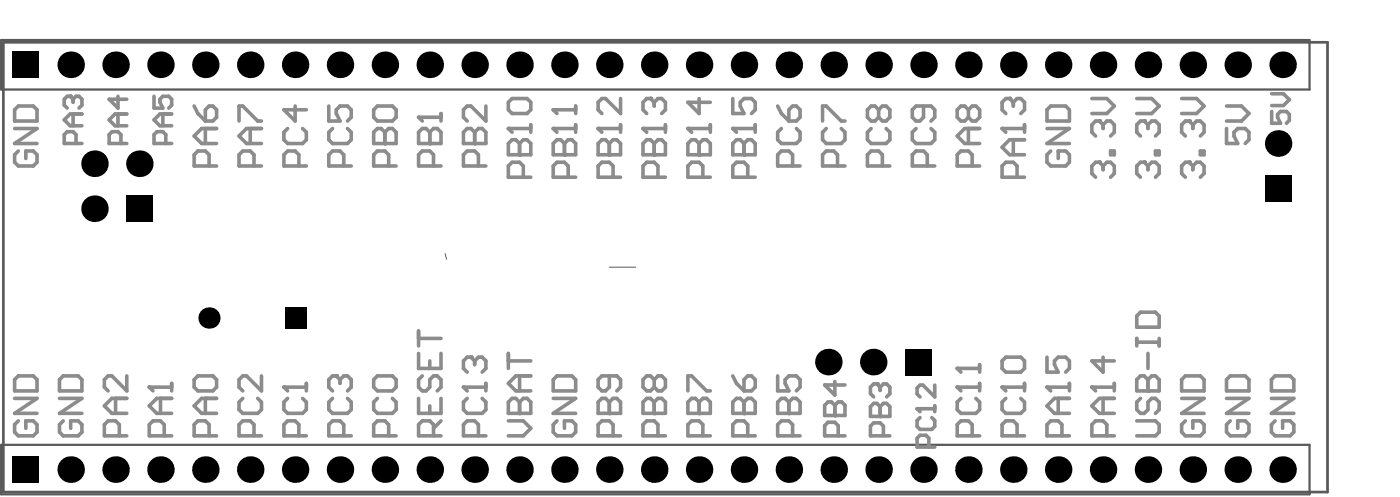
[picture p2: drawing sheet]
<svg xmlns="http://www.w3.org/2000/svg" width="264mm" height="93mm" viewBox="0 0 264 93" stroke-linecap="round" stroke-linejoin="round" font-family="sans-serif">
<path d="M117.2 12.2l-1 1.3M83.8 47.7l.3 1.1M114.7 50.3h5" fill="none" stroke="#5a5a5a" stroke-width=".19"/>
<path d="M.2 7.5h246.3v9.3h-246.3zM.2 83.7h246.3v9.3h-246.3z" fill="none" stroke="#5a5a5a" stroke-width=".42"/>
<path d="M.6 8h249.3v84.6h-249.3z" fill="none" stroke="#5a5a5a" stroke-width=".51"/>
<path d="M223.8 30.5h-.7l-.7 .7v1.4l.7 .7M222.4 74.9h4.2l-4.2 2.9h4.2M223.1 79.2l-.7 .7v1.4l.7 .7h2.8l.7-.7v-1.4l-.7-.7h-1.4v1.4M223.1 70.7h2.8l.7 .7v2.1h-4.2v-2.1z" fill="none" stroke="#8c8c8c" stroke-width=".68"/>
<circle cx="223.8" cy="30.5" r=".34" fill="#8c8c8c"/>
<path d="M223.8 30.5l.7 .7M223.8 22.8h-.7l-.7 .7v1.4l.7 .7M224.5 31.2v.7M224.5 31.2l.7-.7h.7l.7 .7v1.4l-.7 .7M225.9 28.4h.7v.7h-.7z" fill="none" stroke="#8c8c8c" stroke-width=".68"/>
<circle cx="223.8" cy="22.8" r=".34" fill="#8c8c8c"/>
<path d="M222.4 18.5h2.8l1.4 1.4-1.4 1.5h-2.8M223.8 22.8l.7 .7M224.5 23.5v.7M224.5 23.5l.7-.7h.7l.7 .7v1.4l-.7 .7M188.6 72.8h4.2M189.3 74.9l-.7 .7v1.5l.7 .7h2.8l.7-.7v-1.5l-.7-.7M192.8 72.1v1.4M191.4 82v-2.1l-.7-.7h-1.4l-.7 .7v2.1h4.2" fill="none" stroke="#8c8c8c" stroke-width=".68"/>
<circle cx="188.6" cy="72.8" r=".34" fill="#8c8c8c"/>
<path d="M188.6 24.2h4.2M190.7 26.3v2.8M191.4 33.3v-2.1l-.7-.7h-1.4l-.7 .7v2.1h4.2M192.8 23.5v1.4M192.8 26.3h-2.8l-1.4 1.4 1.4 1.4h2.8M188.6 72.8l.7 .7M189.3 67.2h2.8l.7 .7v1.4l-.7 .7h-2.8l-.7-.7v-1.4z" fill="none" stroke="#8c8c8c" stroke-width=".68"/>
<circle cx="188.6" cy="24.2" r=".34" fill="#8c8c8c"/>
<path d="M190 18.5h-.7l-.7 .7v1.5l.7 .7M188.6 24.2l.7 .7" fill="none" stroke="#8c8c8c" stroke-width=".68"/>
<circle cx="190" cy="18.5" r=".34" fill="#8c8c8c"/>
<path d="M190 18.5l.7 .7M190.7 19.2v.7M190.7 19.2l.7-.7h.7l.7 .7v1.5l-.7 .7M155.2 78.2h3.9v-2l-.7-.6h-.6l-.7 .6v2M157.8 82v-1.9l-.7-.7h-1.2l-.7 .7v1.9h3.9" fill="none" stroke="#8c8c8c" stroke-width=".68"/>
<circle cx="157.1" cy="78.2" r=".34" fill="#8c8c8c"/>
<path d="M154.8 22.8v-2.9h.7l2.8 2.9h.8M155.5 24.2l-.7 .7v1.4l.7 .7h2.8l.8-.7v-1.4l-.8-.7M157.6 31.2v-2.1l-.7-.7h-1.4l-.7 .7v2.1h4.3M121 77.8h4.3v-2.2l-.7-.7h-.8l-.7 .7v2.2M155.2 78.2v-2l.7-.6h.6l.6 .6v2M157.1 71.8v2.5l-1.9-1.9h3.9M123.8 82v-2.1l-.7-.7h-1.4l-.7 .7v2.1h4.3" fill="none" stroke="#8c8c8c" stroke-width=".68"/>
<circle cx="123.1" cy="77.8" r=".34" fill="#8c8c8c"/>
<path d="M121 29.1h4.3v-2.1l-.7-.7h-.8l-.7 .7v2.1M123.8 33.3v-2.1l-.7-.7h-1.4l-.7 .7v2.1h4.3M121 77.8v-2.2l.7-.7h.7l.7 .7v2.2M123.1 71.4v1.4M123.1 71.4l-.7-.7h-.7l-.7 .7v1.4l.7 .7h.7l.7-.7M123.1 71.4l.7-.7h.8l.7 .7v1.4l-.7 .7h-.8l-.7-.7" fill="none" stroke="#8c8c8c" stroke-width=".68"/>
<circle cx="123.1" cy="29.1" r=".34" fill="#8c8c8c"/>
<path d="M121 29.1v-2.1l.7-.7h.7l.7 .7v2.1M121 24.2h4.3M125.3 23.5v1.4" fill="none" stroke="#8c8c8c" stroke-width=".68"/>
<circle cx="121" cy="24.2" r=".34" fill="#8c8c8c"/>
<path d="M122.4 18.5h-.7l-.7 .7v1.5l.7 .7M121 24.2l.7 .7" fill="none" stroke="#8c8c8c" stroke-width=".68"/>
<circle cx="122.4" cy="18.5" r=".34" fill="#8c8c8c"/>
<path d="M122.4 18.5l.7 .7M123.1 19.2v.7M123.1 19.2l.7-.7h.8l.7 .7v1.5l-.7 .7M87.2 72.8h4.3M87.9 74.9l-.7 .7v1.5l.7 .7h2.9l.7-.7v-1.5l-.7-.7M91.5 72.1v1.4M90.1 82v-2.1l-.8-.7h-1.4l-.7 .7v2.1h4.3" fill="none" stroke="#8c8c8c" stroke-width=".68"/>
<circle cx="87.2" cy="72.8" r=".34" fill="#8c8c8c"/>
<path d="M87.2 72.8l.7 .7M88.6 67.2h-.7l-.7 .7v1.4l.7 .7" fill="none" stroke="#8c8c8c" stroke-width=".68"/>
<circle cx="88.6" cy="67.2" r=".34" fill="#8c8c8c"/>
<path d="M87.2 27h4.3v-2.1l-.7-.7h-.7l-.8 .7v2.1M90.1 31.2v-2.1l-.8-.7h-1.4l-.7 .7v2.1h4.3M88.6 67.2l.7 .7M89.3 67.9v.7M89.3 67.9l.8-.7h.7l.7 .7v1.4l-.7 .7" fill="none" stroke="#8c8c8c" stroke-width=".68"/>
<circle cx="89.3" cy="27" r=".34" fill="#8c8c8c"/>
<path d="M91.5 19.9v2.9l-2.9-2.9h-.7l-.7 .8v1.4l.7 .7M87.2 27v-2.1l.7-.7h.7l.7 .7v2.1M53.4 72.8h4.3M54.1 74.9l-.7 .7v1.5l.7 .7h2.9l.7-.7v-1.5l-.7-.7M57.7 72.1v1.4M56.3 82v-2.1l-.7-.7h-1.5l-.7 .7v2.1h4.3" fill="none" stroke="#8c8c8c" stroke-width=".68"/>
<circle cx="53.4" cy="72.8" r=".34" fill="#8c8c8c"/>
<g fill="none" stroke="#8c8c8c" stroke-width=".68">
<path d="M22.2 18.1v2.2l-1.7-1.6h3.4M55.6 19.9v2.9l-2.2-2.1h4.3M230.9 19.9h2.8l1.4 1.5-1.4 1.4h-2.8M239.4 17.6h2.2l1.1 1.1-1.1 1.2h-2.2M22.2 21.4v2.3M22.8 27v-1.7l-.6-.5h-1.1l-.6 .5v1.7h3.4M23.9 21.4h-2.2l-1.2 1.2 1.2 1.1h2.2M54.1 24.2l-.7 .7v1.4l.7 .7h2.9l.7-.7v-1.4l-.7-.7M56.3 31.2v-2.1l-.7-.7h-1.5l-.7 .7v2.1h4.3M230.9 24.2v2.8h2.1l-.7-1.4v-.7l.7-.7h1.4l.7 .7v1.4l-.7 .7M239.4 21v2.2h1.6l-.5-1.1v-.6l.5-.5h1.1l.6 .5v1.1l-.6 .6M21.8 74.9v2.9"/>
<path d="M23.9 70.7v2.8l-2.8-2.8h-.8l-.7 .7v1.4l.7 .7M23.9 74.9h-2.8l-1.5 1.4 1.5 1.5h2.8M53.4 72.8l.7 .7M197.1 72.8h4.2M199.2 74.9v2.9M201.3 74.9h-2.8l-1.4 1.4 1.4 1.5h2.8M201.3 72.1v1.4M230.9 74.9h4.2l-4.2 2.9h4.2M231.6 79.2l-.7 .7v1.4l.7 .7h2.8l.7-.7v-1.4l-.7-.7h-1.4v1.4M231.6 70.7h2.8l.7 .7v2.1h-4.2v-2.1zM239.3 74.9h4.2l-4.2 2.9h4.2M240 79.2l-.7 .7v1.4l.7 .7h2.8l.7-.7v-1.4l-.7-.7h-1.4v1.4"/>
<path d="M240 70.7h2.8l.7 .7v2.1h-4.2v-2.1zM22.5 82v-2.1l-.7-.7h-1.5l-.7 .7v2.1h4.3M199.9 82v-2.1l-.7-.7h-1.4l-.7 .7v2.1h4.2"/>
</g>
<circle cx="197.1" cy="72.8" r=".34" fill="#8c8c8c"/>
<path d="M197.1 72.8l.7 .7M197.1 67.2v2.8h2.1l-.7-1.4v-.7l.7-.7h1.4l.7 .7v1.4l-.7 .7M205.5 72.8h4.2M207.6 74.9v2.9M209.7 74.9h-2.8l-1.4 1.4 1.4 1.5h2.8M209.7 72.1v1.4M208.3 82v-2.1l-.7-.7h-1.4l-.7 .7v2.1h4.2" fill="none" stroke="#8c8c8c" stroke-width=".68"/>
<circle cx="205.5" cy="72.8" r=".34" fill="#8c8c8c"/>
<path d="M197.8 19.9h2.8l.7 .8v2.1h-4.2v-2.1zM197.1 24.2h4.2l-4.2 2.8h4.2M197.8 28.4l-.7 .7v1.4l.7 .7h2.8l.7-.7v-1.4l-.7-.7h-1.4v1.4M206.9 30.5h-.7l-.7 .7v1.4l.7 .7M205.5 72.8l.7 .7M207.6 67.2v2.8l-2.1-2.1h4.2" fill="none" stroke="#8c8c8c" stroke-width=".68"/>
<circle cx="206.9" cy="30.5" r=".34" fill="#8c8c8c"/>
<path d="M206.9 30.5l.7 .7M206.9 22.8h-.7l-.7 .7v1.4l.7 .7M207.6 31.2v.7M207.6 31.2l.7-.7h.7l.7 .7v1.4l-.7 .7M209 28.4h.7v.7h-.7z" fill="none" stroke="#8c8c8c" stroke-width=".68"/>
<circle cx="206.9" cy="22.8" r=".34" fill="#8c8c8c"/>
<path d="M205.5 18.5h2.8l1.4 1.4-1.4 1.5h-2.8M206.9 22.8l.7 .7M207.6 23.5v.7M207.6 23.5l.7-.7h.7l.7 .7v1.4l-.7 .7M180.2 72.8h4.2M180.9 74.9l-.7 .7v1.5l.7 .7h2.8l.7-.7v-1.5l-.7-.7M184.4 72.1v1.4M183 82v-2.1l-.7-.7h-1.4l-.7 .7v2.1h4.2" fill="none" stroke="#8c8c8c" stroke-width=".68"/>
<circle cx="180.2" cy="72.8" r=".34" fill="#8c8c8c"/>
<path d="M180.2 72.8l.7 .7M180.2 69.3h4.2M184.4 68.6v1.4" fill="none" stroke="#8c8c8c" stroke-width=".68"/>
<circle cx="180.2" cy="69.3" r=".34" fill="#8c8c8c"/>
<path d="M172.6 76.9h3.4M173.2 78.5l-.6 .6v1.1l.6 .6h2.2l.6-.6v-1.1l-.6-.6M176 76.3v1.1M180.2 69.3l.7 .7M174.8 84.1v-1.7l-.5-.5h-1.1l-.6 .5v1.7h3.4" fill="none" stroke="#8c8c8c" stroke-width=".68"/>
<circle cx="172.6" cy="76.9" r=".34" fill="#8c8c8c"/>
<g fill="none" stroke="#8c8c8c" stroke-width=".68">
<path d="M173.8 19.9v2.2l-.7 .7h-.7l-.7-.7v-1.4l.7-.8h2.8l.8 .8v1.4l-.8 .7M172.4 24.2l-.7 .7v1.4l.7 .7h2.8l.8-.7v-1.4l-.8-.7M174.5 31.2v-2.1l-.7-.7h-1.4l-.7 .7v2.1h4.3M182.3 20.7l-.7-.8h-.7l-.7 .8v1.4l.7 .7h.7l.7-.7M182.3 20.7v1.4M182.3 24.2v2.8M182.3 20.7l.7-.8h.7l.7 .8v1.4l-.7 .7h-.7l-.7-.7M183 31.2v-2.1l-.7-.7h-1.4l-.7 .7v2.1h4.2M184.4 24.2h-2.8l-1.4 1.4 1.4 1.4h2.8M146.4 77.8h4.2v-2.2l-.7-.7h-.7l-.7 .7v2.2M172.6 76.9l.6 .5M176 72.4v2.3l-2.3-2.3h-.5l-.6 .6v1.1l.6 .6"/>
<path d="M149.2 82v-2.1l-.7-.7h-1.4l-.7 .7v2.1h4.2"/>
</g>
<circle cx="148.5" cy="77.8" r=".34" fill="#8c8c8c"/>
<path d="M137.9 77.8h4.3v-2.2l-.7-.7h-.8l-.7 .7v2.2M146.4 77.8v-2.2l.7-.7h.7l.7 .7v2.2M146.4 70.7v2.8h2.1l-.7-1.4v-.7l.7-.7h1.4l.7 .7v1.4l-.7 .7M140.7 82v-2.1l-.7-.7h-1.4l-.7 .7v2.1h4.3" fill="none" stroke="#8c8c8c" stroke-width=".68"/>
<circle cx="140" cy="77.8" r=".34" fill="#8c8c8c"/>
<path d="M146.4 19.9l.7 1.5 1.4 1.4M149.2 19.9h.7l.7 .8v1.4l-.7 .7h-1.4v-2.1zM137.9 29.1h4.3v-2.1l-.7-.7h-.8l-.7 .7v2.1M140.7 33.3v-2.1l-.7-.7h-1.4l-.7 .7v2.1h4.3M147.1 24.2l-.7 .7v1.4l.7 .7h2.8l.7-.7v-1.4l-.7-.7M149.2 31.2v-2.1l-.7-.7h-1.4l-.7 .7v2.1h4.2M137.9 77.8v-2.2l.7-.7h.7l.7 .7v2.2M137.9 70.7l.7 1.4 1.4 1.4M140.7 70.7h.8l.7 .7v1.4l-.7 .7h-1.5v-2.1z" fill="none" stroke="#8c8c8c" stroke-width=".68"/>
<circle cx="140" cy="29.1" r=".34" fill="#8c8c8c"/>
<path d="M137.9 29.1v-2.1l.7-.7h.7l.7 .7v2.1M137.9 24.2h4.3M142.2 23.5v1.4" fill="none" stroke="#8c8c8c" stroke-width=".68"/>
<circle cx="137.9" cy="24.2" r=".34" fill="#8c8c8c"/>
<path d="M137.9 18.5v2.9h2.1l-.7-1.5v-.7l.7-.7h1.5l.7 .7v1.5l-.7 .7M137.9 24.2l.7 .7M112.6 77.8h4.2v-2.2l-.7-.7h-.7l-.7 .7v2.2M115.4 82v-2.1l-.7-.7h-1.4l-.7 .7v2.1h4.2" fill="none" stroke="#8c8c8c" stroke-width=".68"/>
<circle cx="114.7" cy="77.8" r=".34" fill="#8c8c8c"/>
<path d="M112.6 77.8v-2.2l.7-.7h.7l.7 .7v2.2M114.7 70.7v2.1l-.7 .7h-.7l-.7-.7v-1.4l.7-.7h2.8l.7 .7v1.4l-.7 .7M129.5 77.8h4.2v-2.2l-.7-.7h-.7l-.7 .7v2.2M132.3 82v-2.1l-.7-.7h-1.4l-.7 .7v2.1h4.2" fill="none" stroke="#8c8c8c" stroke-width=".68"/>
<circle cx="131.6" cy="77.8" r=".34" fill="#8c8c8c"/>
<path d="M112.6 29.1h4.2v-2.1l-.7-.7h-.7l-.7 .7v2.1M115.4 33.3v-2.1l-.7-.7h-1.4l-.7 .7v2.1h4.2M129.5 77.8v-2.2l.7-.7h.7l.7 .7v2.2M129.5 73.5v-2.8h.7l2.8 2.8h.7" fill="none" stroke="#8c8c8c" stroke-width=".68"/>
<circle cx="114.7" cy="29.1" r=".34" fill="#8c8c8c"/>
<path d="M112.6 29.1v-2.1l.7-.7h.7l.7 .7v2.1M112.6 24.2h4.2M116.8 23.5v1.4" fill="none" stroke="#8c8c8c" stroke-width=".68"/>
<circle cx="112.6" cy="24.2" r=".34" fill="#8c8c8c"/>
<path d="M116.8 18.5v2.9l-2.8-2.9h-.7l-.7 .7v1.5l.7 .7M112.6 24.2l.7 .7M129.5 29.1h4.2v-2.1l-.7-.7h-.7l-.7 .7v2.1M132.3 33.3v-2.1l-.7-.7h-1.4l-.7 .7v2.1h4.2" fill="none" stroke="#8c8c8c" stroke-width=".68"/>
<circle cx="131.6" cy="29.1" r=".34" fill="#8c8c8c"/>
<path d="M129.5 29.1v-2.1l.7-.7h.7l.7 .7v2.1M129.5 24.2h4.2M133.7 23.5v1.4" fill="none" stroke="#8c8c8c" stroke-width=".68"/>
<circle cx="129.5" cy="24.2" r=".34" fill="#8c8c8c"/>
<path d="M131.6 18.5v2.9l-2.1-2.2h4.2M129.5 24.2l.7 .7M95.7 79.2h2.8l1.4 1.4-1.4 1.4h-2.8M95.7 77.8h4.2v-2.2l-.7-.7h-.7l-.7 .7v2.2M104.1 74.9h4.3l-4.3 2.9h4.3M104.8 79.2l-.7 .7v1.4l.7 .7h2.9l.7-.7v-1.4l-.7-.7h-1.5v1.4M104.8 70.7h2.9l.7 .7v2.1h-4.3v-2.1z" fill="none" stroke="#8c8c8c" stroke-width=".68"/>
<circle cx="97.8" cy="77.8" r=".34" fill="#8c8c8c"/>
<path d="M104.1 29.1h4.3v-2.1l-.7-.7h-.7l-.8 .7v2.1M107 33.3v-2.1l-.8-.7h-1.4l-.7 .7v2.1h4.3M95.7 77.8v-2.2l.7-.7h.7l.7 .7v2.2M95.7 66.5v2.8M95.7 67.9h4.2M97.8 70.7v2.8M99.9 70.7h-2.8l-1.4 1.4 1.4 1.4h2.8" fill="none" stroke="#8c8c8c" stroke-width=".68"/>
<circle cx="106.2" cy="29.1" r=".34" fill="#8c8c8c"/>
<path d="M104.1 29.1v-2.1l.7-.7h.7l.7 .7v2.1M104.1 24.2h4.3M108.4 23.5v1.4" fill="none" stroke="#8c8c8c" stroke-width=".68"/>
<circle cx="104.1" cy="24.2" r=".34" fill="#8c8c8c"/>
<path d="M108.4 19.9v1.5M104.1 24.2l.7 .7M104.1 20.7h4.3" fill="none" stroke="#8c8c8c" stroke-width=".68"/>
<circle cx="104.1" cy="20.7" r=".34" fill="#8c8c8c"/>
<path d="M95.7 29.1h4.2v-2.1l-.7-.7h-.7l-.7 .7v2.1M98.5 33.3v-2.1l-.7-.7h-1.4l-.7 .7v2.1h4.2M104.1 20.7l.7 .7" fill="none" stroke="#8c8c8c" stroke-width=".68"/>
<circle cx="97.8" cy="29.1" r=".34" fill="#8c8c8c"/>
<path d="M95.7 29.1v-2.1l.7-.7h.7l.7 .7v2.1M95.7 24.2h4.2M99.9 23.5v1.4" fill="none" stroke="#8c8c8c" stroke-width=".68"/>
<circle cx="95.7" cy="24.2" r=".34" fill="#8c8c8c"/>
<path d="M96.4 18.5h2.8l.7 .7v1.5l-.7 .7h-2.8l-.7-.7v-1.5zM95.7 24.2l.7 .7M62.6 74.9l-.7 .7v1.5l.7 .7h2.8l.7-.7v-1.5l-.7-.7M63.3 70.7h-.7l-.7 .7v1.4l.7 .7M64.7 82v-2.1l-.7-.7h-1.4l-.7 .7v2.1h4.2" fill="none" stroke="#8c8c8c" stroke-width=".68"/>
<circle cx="63.3" cy="70.7" r=".34" fill="#8c8c8c"/>
<path d="M61.9 19.9v2.9h2.1l-.7-1.4v-.7l.7-.8h1.4l.7 .8v1.4l-.7 .7M62.6 24.2l-.7 .7v1.4l.7 .7h2.8l.7-.7v-1.4l-.7-.7M64.7 31.2v-2.1l-.7-.7h-1.4l-.7 .7v2.1h4.2M70.3 27h4.3v-2.1l-.7-.7h-.7l-.7 .7v2.1M73.2 31.2v-2.1l-.7-.7h-1.5l-.7 .7v2.1h4.3M63.3 70.7l.7 .7M64 71.4v.7M64 71.4l.7-.7h.7l.7 .7v1.4l-.7 .7M71 70.7h2.9l.7 .7v1.4l-.7 .7h-2.9l-.7-.7v-1.4zM71 74.9l-.7 .7v1.5l.7 .7h2.9l.7-.7v-1.5l-.7-.7M73.2 82v-2.1l-.7-.7h-1.5l-.7 .7v2.1h4.3" fill="none" stroke="#8c8c8c" stroke-width=".68"/>
<circle cx="72.5" cy="27" r=".34" fill="#8c8c8c"/>
<g fill="none" stroke="#8c8c8c" stroke-width=".68">
<path d="M13.2 18.1h-.6l-.5 .6v1.1l.5 .5M36.5 19.9l.7 1.5 1.5 1.4M39.4 19.9h.7l.7 .8v1.4l-.7 .7h-1.4v-2.1zM71 19.9h2.9l.7 .8v1.4l-.7 .7h-2.9l-.7-.7v-1.4zM13.8 21.4v2.3M14.3 27v-1.7l-.5-.5h-1.2l-.5 .5v1.7h3.3M15.4 21.4h-2.2l-1.1 1.2 1.1 1.1h2.2M38.7 24.2v2.8M39.4 31.2v-2.1l-.7-.7h-1.5l-.7 .7v2.1h4.3M40.8 24.2h-2.8l-1.5 1.4 1.5 1.4h2.8M45 22.8v-2.9h.7l2.8 2.9h.7M47.1 24.2v2.8"/>
<path d="M47.8 31.2v-2.1l-.7-.7h-1.4l-.7 .7v2.1h4.2M49.2 24.2h-2.8l-1.4 1.4 1.4 1.4h2.8M70.3 27v-2.1l.7-.7h.7l.8 .7v2.1M2.7 74.9h4.3l-4.3 2.9h4.3M3.5 79.2l-.8 .7v1.4l.8 .7h2.8l.7-.7v-1.4l-.7-.7h-1.4v1.4M3.5 70.7h2.8l.7 .7v2.1h-4.3v-2.1zM11.2 74.9h4.2l-4.2 2.9h4.2M11.9 79.2l-.7 .7v1.4l.7 .7h2.8l.7-.7v-1.4l-.7-.7h-1.4v1.4M11.9 70.7h2.8l.7 .7v2.1h-4.2v-2.1zM37.2 70.7h2.9l.7 .7v1.4l-.7 .7h-2.9l-.7-.7v-1.4zM38.7 74.9v2.9M40.8 74.9h-2.8l-1.5 1.4 1.5 1.5h2.8"/>
<path d="M45.7 74.9l-.7 .7v1.5l.7 .7h2.8l.7-.7v-1.5l-.7-.7M49.2 70.7v2.8l-2.8-2.8h-.7l-.7 .7v1.4l.7 .7M39.4 82v-2.1l-.7-.7h-1.5l-.7 .7v2.1h4.3M47.8 82v-2.1l-.7-.7h-1.4l-.7 .7v2.1h4.2"/>
</g>
<circle cx="13.2" cy="18.1" r=".34" fill="#8c8c8c"/>
<path d="M3.5 19.9h2.8l.7 .8v2.1h-4.3v-2.1zM13.2 18.1l.6 .6M13.8 18.7v.5M13.8 18.7l.5-.6h.6l.5 .6v1.1l-.5 .5M2.7 24.2h4.3l-4.3 2.8h4.3M3.5 28.4l-.8 .7v1.4l.8 .7h2.8l.7-.7v-1.4l-.7-.7h-1.4v1.4M215.4 30.5h-.7l-.7 .7v1.4l.7 .7" fill="none" stroke="#8c8c8c" stroke-width=".68"/>
<circle cx="215.4" cy="30.5" r=".34" fill="#8c8c8c"/>
<path d="M215.4 30.5l.7 .7M215.4 22.8h-.7l-.7 .7v1.4l.7 .7M216.1 31.2v.7M216.1 31.2l.7-.7h.7l.7 .7v1.4l-.7 .7M217.5 28.4h.7v.7h-.7z" fill="none" stroke="#8c8c8c" stroke-width=".68"/>
<circle cx="215.4" cy="22.8" r=".34" fill="#8c8c8c"/>
<path d="M214 18.5h2.8l1.4 1.4-1.4 1.5h-2.8M215.4 22.8l.7 .7M216.1 23.5v.7M216.1 23.5l.7-.7h.7l.7 .7v1.4l-.7 .7M163.8 78.3h3.7v-1.8l-.6-.6h-.6l-.6 .6v1.8M166.3 82v-1.8l-.6-.7h-1.2l-.7 .7v1.8h3.7" fill="none" stroke="#8c8c8c" stroke-width=".68"/>
<circle cx="165.7" cy="78.3" r=".34" fill="#8c8c8c"/>
<path d="M163.8 78.3v-1.8l.7-.6h.6l.6 .6v1.8M165.1 72.2h-.6l-.7 .6v1.2l.7 .7" fill="none" stroke="#8c8c8c" stroke-width=".68"/>
<circle cx="165.1" cy="72.2" r=".34" fill="#8c8c8c"/>
<path d="M78.8 27h4.2v-2.1l-.7-.7h-.7l-.7 .7v2.1M81.6 31.2v-2.1l-.7-.7h-1.4l-.7 .7v2.1h4.2M164 24.2l-.7 .7v1.4l.7 .7h2.8l.7-.7v-1.4l-.7-.7M165.4 20.7l.7-.8h.7l.7 .8v1.4l-.7 .7h-.7l-.7-.7M165.4 20.7l-.7-.8h-.7l-.7 .8v1.4l.7 .7h.7l.7-.7M165.4 20.7v1.4M166.1 31.2v-2.1l-.7-.7h-1.4l-.7 .7v2.1h4.2M165.1 72.2l.6 .6M165.7 72.8v.6M165.7 72.8l.6-.6h.6l.6 .6v1.2l-.6 .7" fill="none" stroke="#8c8c8c" stroke-width=".68"/>
<circle cx="80.9" cy="27" r=".34" fill="#8c8c8c"/>
<path d="M78.8 27v-2.1l.7-.7h.7l.7 .7v2.1M78.8 22.1h4.2M83 21.4v1.4" fill="none" stroke="#8c8c8c" stroke-width=".68"/>
<circle cx="78.8" cy="22.1" r=".34" fill="#8c8c8c"/>
<path d="M78.8 22.1l.7 .7M28.1 72.8h4.2M30.2 74.9v2.9M32.3 74.9h-2.8l-1.4 1.4 1.4 1.5h2.8M32.3 72.1v1.4M30.9 82v-2.1l-.7-.7h-1.4l-.7 .7v2.1h4.2" fill="none" stroke="#8c8c8c" stroke-width=".68"/>
<circle cx="28.1" cy="72.8" r=".34" fill="#8c8c8c"/>
<path d="M29 18.1v2.2h1.7l-.6-1.1v-.5l.6-.6h1.1l.5 .6v1.1l-.5 .5M30.7 21.4v2.3M31.2 27v-1.7l-.5-.5h-1.2l-.5 .5v1.7h3.3M32.3 21.4h-2.2l-1.1 1.2 1.1 1.1h2.2M28.1 72.8l.7 .7M214 79.2h3.5l.7 .7v1.4l-.7 .7h-3.5M214 73.5h4.2v-2.1l-.7-.7h-.7l-.7 .7v2.1M214.7 74.9l-.7 .7v1.5l.7 .7h.7l.7-.7v-1.5l.7-.7h.7l.7 .7v1.5l-.7 .7" fill="none" stroke="#8c8c8c" stroke-width=".68"/>
<circle cx="216.1" cy="73.5" r=".34" fill="#8c8c8c"/>
<g fill="none" stroke="#8c8c8c" stroke-width=".68">
<path d="M214.7 58.7h2.8l.7 .7v2.1h-4.2v-2.1zM78.8 62.2v2.9M78.8 66.5v2.8h4.2v-2.8M78.8 74.9v2.9h4.2v-2.9M78.8 63.7h4.2M79.5 70.7l-.7 .7v1.4l.7 .7h.7l.7-.7v-1.4l.7-.7h.7l.7 .7v1.4l-.7 .7M80.9 67.9v1.4M80.9 76.3v1.5M83 79.2l-1.4 1.4M214 73.5v-2.1l.7-.7h.7l.7 .7v2.1M214 63.7v1.4M214 64.4h4.2"/>
<path d="M216.1 66.5v2.8M218.2 63.7v1.4M81.6 82v-2.1l-.7-.7h-1.4l-.7 .7v2.1h4.2"/>
</g>
<g fill="#000">
<circle cx="13.3" cy="12.2" r="2.5"/>
<circle cx="21.8" cy="12.2" r="2.5"/>
<circle cx="30.2" cy="12.2" r="2.5"/>
<circle cx="38.7" cy="12.2" r="2.5"/>
<circle cx="47.1" cy="12.2" r="2.5"/>
<circle cx="55.6" cy="12.2" r="2.5"/>
<circle cx="64" cy="12.2" r="2.5"/>
<circle cx="72.5" cy="12.2" r="2.5"/>
<circle cx="80.9" cy="12.2" r="2.5"/>
<circle cx="89.3" cy="12.2" r="2.5"/>
<circle cx="97.8" cy="12.2" r="2.5"/>
<circle cx="106.2" cy="12.2" r="2.5"/>
<circle cx="114.7" cy="12.2" r="2.5"/>
<circle cx="123.1" cy="12.2" r="2.5"/>
<circle cx="131.6" cy="12.2" r="2.5"/>
<circle cx="140" cy="12.2" r="2.5"/>
<circle cx="148.5" cy="12.2" r="2.5"/>
<circle cx="156.9" cy="12.2" r="2.5"/>
<circle cx="165.4" cy="12.2" r="2.5"/>
<circle cx="173.8" cy="12.2" r="2.5"/>
<circle cx="182.3" cy="12.2" r="2.5"/>
<circle cx="190.7" cy="12.2" r="2.5"/>
<circle cx="199.2" cy="12.2" r="2.5"/>
<circle cx="207.6" cy="12.2" r="2.5"/>
<circle cx="216.1" cy="12.2" r="2.5"/>
<circle cx="224.5" cy="12.2" r="2.5"/>
<circle cx="233" cy="12.2" r="2.5"/>
<circle cx="241.4" cy="12.2" r="2.5"/>
<circle cx="17.8" cy="39.3" r="2.5"/>
<circle cx="17.8" cy="30.8" r="2.5"/>
<circle cx="26.2" cy="30.8" r="2.5"/>
<circle cx="240.6" cy="27" r="2.5"/>
<circle cx="39.3" cy="59.8" r="2"/>
<circle cx="155.9" cy="68.1" r="2.5"/>
<circle cx="164.4" cy="68.1" r="2.5"/>
<circle cx="13.3" cy="88.3" r="2.5"/>
<circle cx="21.8" cy="88.3" r="2.5"/>
<circle cx="30.2" cy="88.3" r="2.5"/>
<circle cx="38.7" cy="88.3" r="2.5"/>
<circle cx="47.1" cy="88.3" r="2.5"/>
<circle cx="55.6" cy="88.3" r="2.5"/>
<circle cx="64" cy="88.3" r="2.5"/>
<circle cx="72.5" cy="88.3" r="2.5"/>
<circle cx="80.9" cy="88.3" r="2.5"/>
<circle cx="89.3" cy="88.3" r="2.5"/>
<circle cx="97.8" cy="88.3" r="2.5"/>
<circle cx="106.2" cy="88.3" r="2.5"/>
<circle cx="114.7" cy="88.3" r="2.5"/>
<circle cx="123.1" cy="88.3" r="2.5"/>
<circle cx="131.6" cy="88.3" r="2.5"/>
<circle cx="140" cy="88.3" r="2.5"/>
<circle cx="148.5" cy="88.3" r="2.5"/>
<circle cx="156.9" cy="88.3" r="2.5"/>
<circle cx="165.4" cy="88.3" r="2.5"/>
<circle cx="173.8" cy="88.3" r="2.5"/>
<circle cx="182.3" cy="88.3" r="2.5"/>
<circle cx="190.7" cy="88.3" r="2.5"/>
<circle cx="199.2" cy="88.3" r="2.5"/>
<circle cx="207.6" cy="88.3" r="2.5"/>
<circle cx="216.1" cy="88.3" r="2.5"/>
<circle cx="224.5" cy="88.3" r="2.5"/>
<circle cx="233" cy="88.3" r="2.5"/>
<circle cx="241.4" cy="88.3" r="2.5"/>
</g>
<g fill="#000">
<path d="M2.4 9.7h5v5h-5z" fill-rule="evenodd"/>
<path d="M238.1 33h5v5h-5z" fill-rule="evenodd"/>
<path d="M23.7 36.8h5v5h-5z" fill-rule="evenodd"/>
<path d="M53.6 57.8h4v4h-4z" fill-rule="evenodd"/>
<path d="M170.3 65.6h5v5h-5z" fill-rule="evenodd"/>
<path d="M2.4 85.8h5v5h-5z" fill-rule="evenodd"/>
</g>
</svg>
